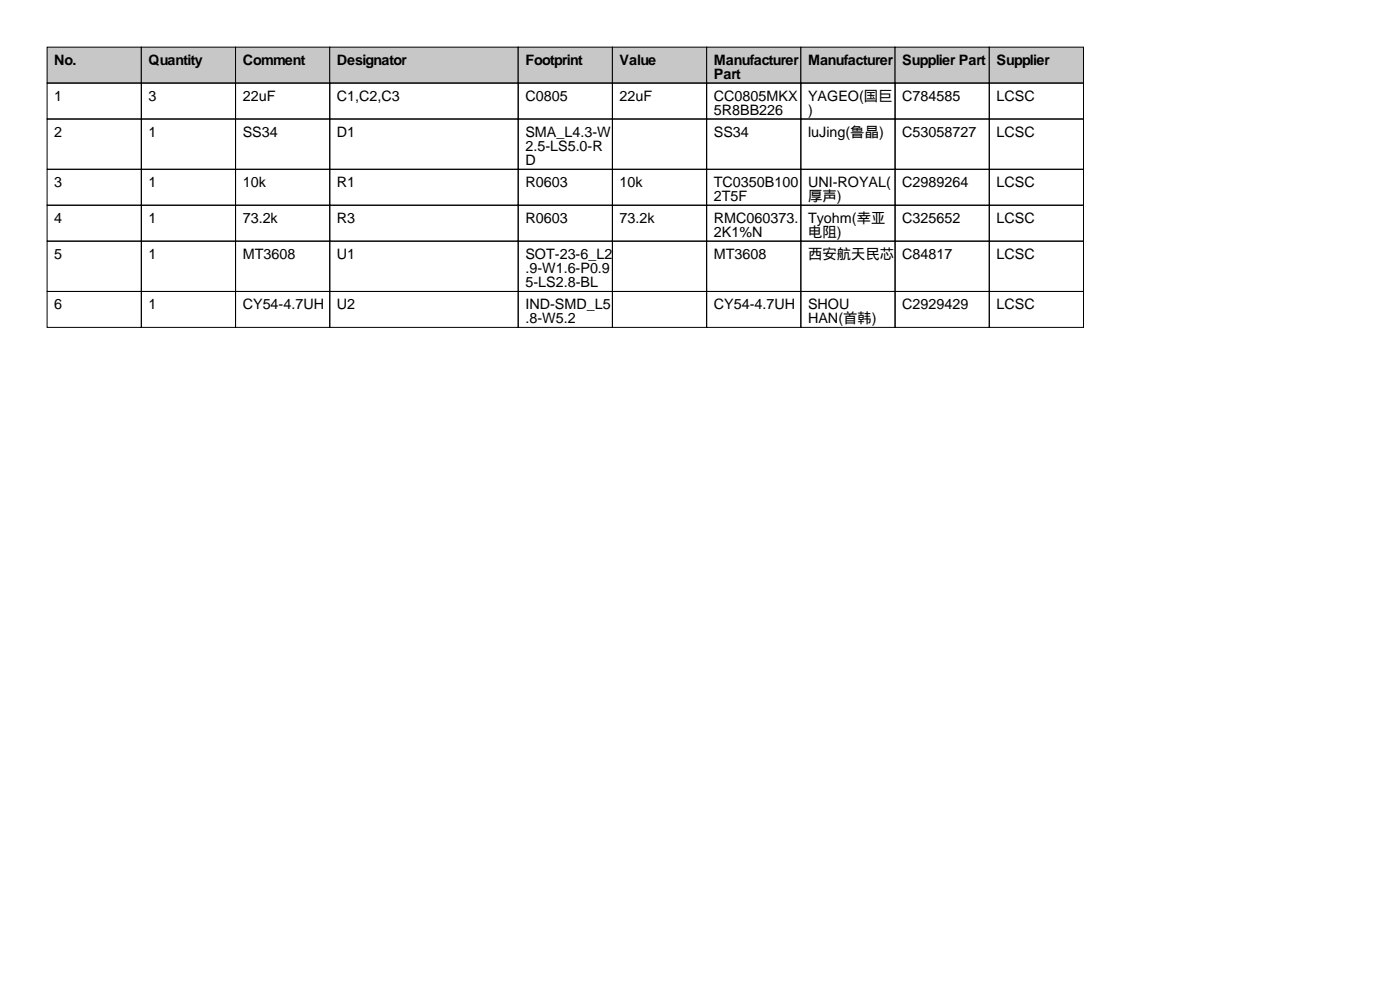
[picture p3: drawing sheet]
<svg xmlns="http://www.w3.org/2000/svg" width="297mm" height="210mm" viewBox="0 0 297 210" stroke-linecap="round" stroke-linejoin="round" font-family="sans-serif">
<defs><g id="words">
<g font-size="3">
<text x="11.5" y="13.7">No.</text>
<text x="31.5" y="13.7">Quantity</text>
<text x="51.5" y="13.7">Comment</text>
<text x="71.5" y="13.7">Designator</text>
<text x="111.5" y="13.7">Footprint</text>
<text x="131.5" y="13.7">Value</text>
<text x="151.5" y="13.7">Manufacturer</text>
<text x="151.5" y="16.8">Part</text>
<text x="171.5" y="13.7">Manufacturer</text>
<text x="191.5" y="13.7">Supplier Part</text>
<text x="211.5" y="13.7">Supplier</text>
<text x="11.5" y="21.3">1</text>
<text x="31.5" y="21.3">3</text>
<text x="51.5" y="21.3">22uF</text>
<text x="71.5" y="21.3">C1,C2,C3</text>
<text x="111.5" y="21.3">C0805</text>
<text x="131.5" y="21.3">22uF</text>
<text x="151.5" y="21.3">CC0805MKX</text>
<text x="171.5" y="21.3">YAGEO(国巨</text>
<text x="191.5" y="21.3">C784585</text>
<text x="211.5" y="21.3">LCSC</text>
<text x="11.5" y="29">2</text>
<text x="31.5" y="29">1</text>
<text x="51.5" y="29">SS34</text>
<text x="71.5" y="29">D1</text>
<text x="111.5" y="29">SMA_L4.3-W</text>
<text x="151.5" y="24.4">5R8BB226</text>
<text x="151.5" y="29">SS34</text>
<text x="171.5" y="24.4">)</text>
<text x="171.5" y="29">luJing(鲁晶)</text>
<text x="191.5" y="29">C53058727</text>
<text x="211.5" y="29">LCSC</text>
<text x="111.5" y="32">2.5-LS5.0-R</text>
<text x="111.5" y="35.1">D</text>
<text x="11.5" y="39.6">3</text>
<text x="31.5" y="39.6">1</text>
<text x="51.5" y="39.6">10k</text>
<text x="71.5" y="39.6">R1</text>
<text x="111.5" y="39.6">R0603</text>
<text x="131.5" y="39.6">10k</text>
<text x="151.5" y="39.6">TC0350B100</text>
<text x="171.5" y="39.6">UNI-ROYAL(</text>
<text x="191.5" y="39.6">C2989264</text>
<text x="211.5" y="39.6">LCSC</text>
<text x="11.5" y="47.2">4</text>
<text x="31.5" y="47.2">1</text>
<text x="51.5" y="47.2">73.2k</text>
<text x="71.5" y="47.2">R3</text>
<text x="111.5" y="47.2">R0603</text>
<text x="131.5" y="47.2">73.2k</text>
<text x="151.5" y="42.7">2T5F</text>
<text x="151.5" y="47.2">RMC060373.</text>
<text x="171.5" y="42.7">厚声)</text>
<text x="171.5" y="47.2">Tyohm(幸亚</text>
<text x="191.5" y="47.2">C325652</text>
<text x="211.5" y="47.2">LCSC</text>
<text x="151.5" y="50.3">2K1%N</text>
<text x="171.5" y="50.3">电阻)</text>
<text x="11.5" y="54.9">5</text>
<text x="31.5" y="54.9">1</text>
<text x="51.5" y="54.9">MT3608</text>
<text x="71.5" y="54.9">U1</text>
<text x="111.5" y="54.9">SOT-23-6_L2</text>
<text x="111.5" y="57.9">.9-W1.6-P0.9</text>
<text x="151.5" y="54.9">MT3608</text>
<text x="171.5" y="54.9">西安航天民芯</text>
<text x="191.5" y="54.9">C84817</text>
<text x="211.5" y="54.9">LCSC</text>
<text x="11.5" y="65.5">6</text>
<text x="31.5" y="65.5">1</text>
<text x="51.5" y="65.5">CY54-4.7UH</text>
<text x="71.5" y="65.5">U2</text>
<text x="111.5" y="61">5-LS2.8-BL</text>
<text x="111.5" y="65.5">IND-SMD_L5</text>
<text x="151.5" y="65.5">CY54-4.7UH</text>
<text x="171.5" y="65.5">SHOU</text>
<text x="191.5" y="65.5">C2929429</text>
<text x="211.5" y="65.5">LCSC</text>
<text x="111.5" y="68.6">.8-W5.2</text>
<text x="171.5" y="68.6">HAN(首韩)</text>
</g>
</g></defs>
<g fill="#c7c7c7" stroke="#000" stroke-width=".21">
<path d="M10 10h20v7.6h-20z"/>
<path d="M30 10h20v7.6h-20z"/>
<path d="M50 10h20v7.6h-20z"/>
<path d="M70 10h40v7.6h-40z"/>
<path d="M110 10h20v7.6h-20z"/>
<path d="M130 10h20v7.6h-20z"/>
<path d="M150 10h20v7.6h-20z"/>
<path d="M170 10h20v7.6h-20z"/>
<path d="M190 10h20v7.6h-20z"/>
<path d="M210 10h20v7.6h-20z"/>
</g>
<g fill="none" stroke="#000" stroke-width=".21">
<path d="M10 17.6h20v7.6h-20zM30 17.6h20v7.6h-20zM50 17.6h20v7.6h-20zM70 17.6h40v7.6h-40zM110 17.6h20v7.6h-20zM130 17.6h20v7.6h-20zM150 17.6h20v7.6h-20zM170 17.6h20v7.6h-20zM190 17.6h20v7.6h-20zM210 17.6h20v7.6h-20zM10 25.2h20v10.7h-20zM10 35.9h20v7.6h-20z"/>
<path d="M30 25.2h20v10.7h-20zM30 35.9h20v7.6h-20zM50 25.2h20v10.7h-20zM50 35.9h20v7.6h-20zM70 25.2h40v10.7h-40zM70 35.9h40v7.6h-40zM110 25.2h20v10.7h-20zM110 35.9h20v7.6h-20zM130 25.2h20v10.7h-20zM130 35.9h20v7.6h-20zM150 25.2h20v10.7h-20zM150 35.9h20v7.6h-20z"/>
<path d="M170 25.2h20v10.7h-20zM170 35.9h20v7.6h-20zM190 25.2h20v10.7h-20zM190 35.9h20v7.6h-20zM210 25.2h20v10.7h-20zM210 35.9h20v7.6h-20zM10 43.5h20v7.6h-20zM10 51.1h20v10.7h-20zM30 43.5h20v7.6h-20zM30 51.1h20v10.7h-20zM50 43.5h20v7.6h-20zM50 51.1h20v10.7h-20z"/>
<path d="M70 43.5h40v7.6h-40zM70 51.1h40v10.7h-40zM110 43.5h20v7.6h-20zM110 51.1h20v10.7h-20zM130 43.5h20v7.6h-20zM130 51.1h20v10.7h-20zM150 43.5h20v7.6h-20zM150 51.1h20v10.7h-20zM170 43.5h20v7.6h-20zM170 51.1h20v10.7h-20zM190 43.5h20v7.6h-20zM190 51.1h20v10.7h-20z"/>
<path d="M210 43.5h20v7.6h-20zM210 51.1h20v10.7h-20zM10 61.8h20v7.6h-20zM30 61.8h20v7.6h-20zM50 61.8h20v7.6h-20zM70 61.8h40v7.6h-40zM110 61.8h20v7.6h-20zM130 61.8h20v7.6h-20zM150 61.8h20v7.6h-20zM170 61.8h20v7.6h-20zM190 61.8h20v7.6h-20zM210 61.8h20v7.6h-20z"/>
</g>
<use href="#words"/>
</svg>
